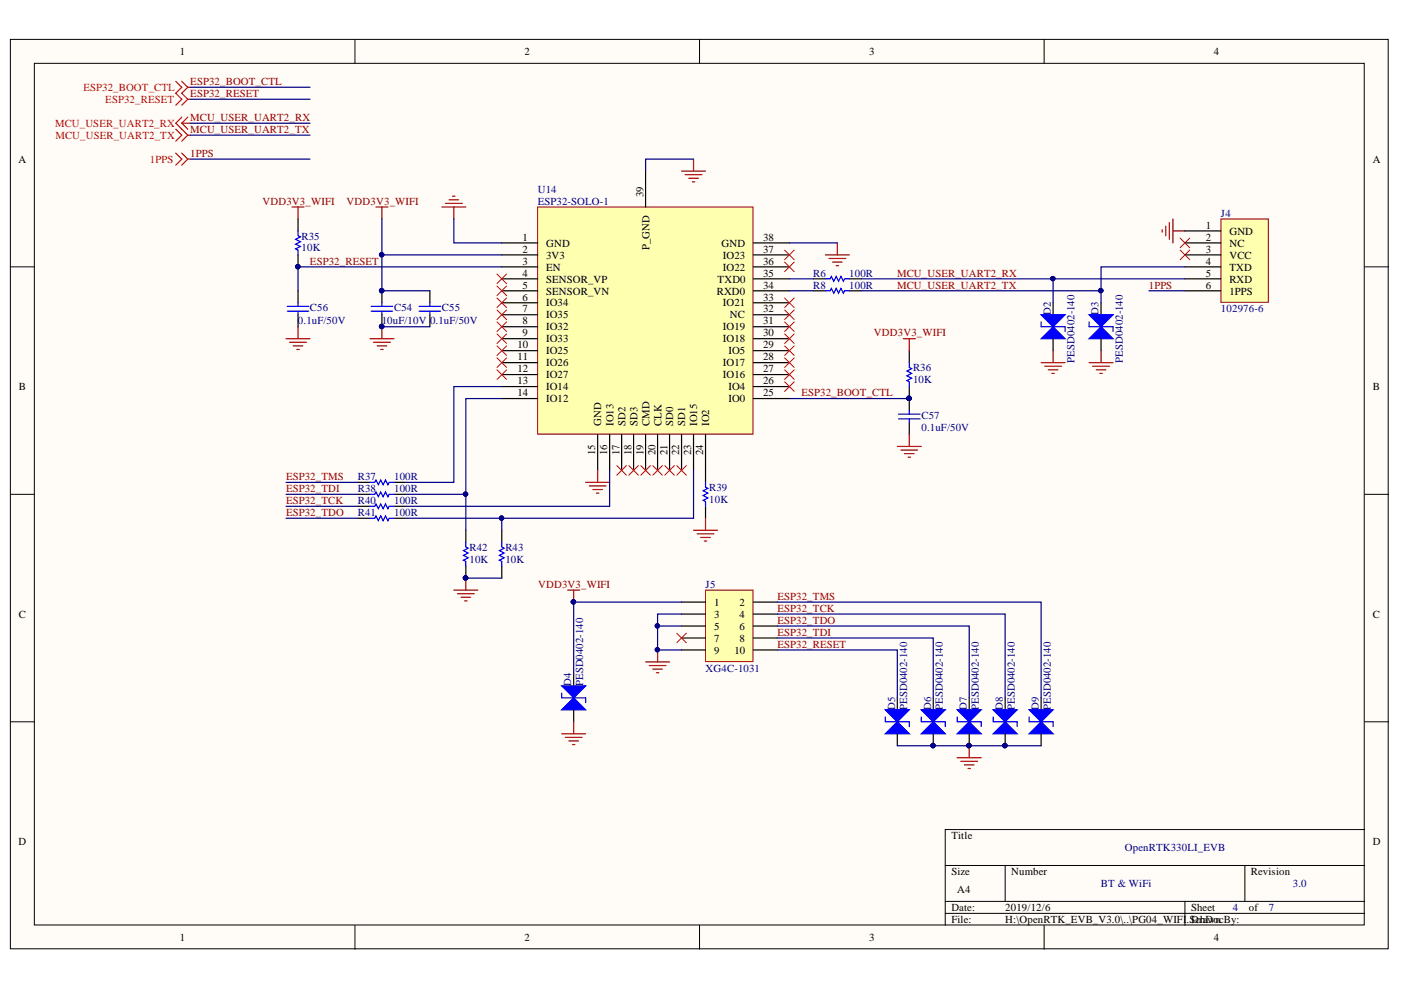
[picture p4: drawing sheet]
<svg xmlns="http://www.w3.org/2000/svg" width="297mm" height="210mm" viewBox="0 0 297 210" stroke-linecap="round" stroke-linejoin="round" font-family="sans-serif">
<defs><g id="words">
<g font-size="2.3">
<text x="38.1" y="11.7">1</text>
<text x="111.2" y="11.7">2</text>
<text x="184.3" y="11.7">3</text>
<text x="257.4" y="11.7">4</text>
<text x="3.9" y="34.5">A</text>
<text x="291.1" y="34.5">A</text>
<text x="136.4" y="41.8" transform="rotate(-90 136.4 41.8)">39</text>
<text x="110.8" y="51">1</text>
<text x="110.8" y="53.6">2</text>
<text x="115.8" y="52.3">GND</text>
<text x="137.7" y="53.1" transform="rotate(-90 137.7 53.1)">P_GND</text>
<text x="153" y="52.3">GND</text>
<text x="161.8" y="53.6">37</text>
<text x="161.8" y="51">38</text>
<text x="255.7" y="48.5">1</text>
<text x="255.7" y="51">2</text>
<text x="255.7" y="53.6">3</text>
<text x="260.7" y="49.8">GND</text>
<text x="260.7" y="52.3">NC</text>
<text x="110.8" y="56.1">3</text>
<text x="110.8" y="58.6">4</text>
<text x="115.8" y="54.8">3V3</text>
<text x="115.8" y="57.4">EN</text>
<text x="115.8" y="59.9">SENSOR_VP</text>
<text x="152.1" y="59.9">TXD0</text>
<text x="153.2" y="57.4">IO22</text>
<text x="153.2" y="54.8">IO23</text>
<text x="161.8" y="58.6">35</text>
<text x="161.8" y="56.1">36</text>
<text x="255.7" y="56.1">4</text>
<text x="255.7" y="58.6">5</text>
<text x="260.7" y="54.8">VCC</text>
<text x="260.7" y="57.4">TXD</text>
<text x="260.7" y="59.9">RXD</text>
<text x="110.8" y="61.2">5</text>
<text x="110.8" y="63.7">6</text>
<text x="115.8" y="62.4">SENSOR_VN</text>
<text x="115.8" y="65">IO34</text>
<text x="152" y="62.4">RXD0</text>
<text x="153.2" y="65">IO21</text>
<text x="161.8" y="63.7">33</text>
<text x="161.8" y="61.2">34</text>
<text x="255.7" y="61.2">6</text>
<text x="260.7" y="62.4">1PPS</text>
<text x="110.8" y="66.2">7</text>
<text x="110.8" y="68.8">8</text>
<text x="110.8" y="71.3">9</text>
<text x="115.8" y="67.5">IO35</text>
<text x="115.8" y="70.1">IO32</text>
<text x="153.2" y="70.1">IO19</text>
<text x="154.8" y="67.5">NC</text>
<text x="161.8" y="71.3">30</text>
<text x="161.8" y="68.8">31</text>
<text x="161.8" y="66.2">32</text>
<text x="109.7" y="73.9">10</text>
<text x="109.7" y="76.4">11</text>
<text x="115.8" y="72.6">IO33</text>
<text x="115.8" y="75.1">IO25</text>
<text x="115.8" y="77.7">IO26</text>
<text x="153.2" y="77.7">IO17</text>
<text x="153.2" y="72.6">IO18</text>
<text x="154.4" y="75.1">IO5</text>
<text x="161.8" y="76.4">28</text>
<text x="161.8" y="73.9">29</text>
<text x="4" y="82.7">B</text>
<text x="109.7" y="78.9">12</text>
<text x="109.7" y="81.5">13</text>
<text x="109.7" y="84">14</text>
<text x="115.8" y="80.2">IO27</text>
<text x="115.8" y="82.7">IO14</text>
<text x="153.2" y="80.2">IO16</text>
<text x="154.4" y="82.7">IO4</text>
<text x="161.8" y="84">25</text>
<text x="161.8" y="81.5">26</text>
<text x="161.8" y="78.9">27</text>
<text x="291.1" y="82.7">B</text>
<text x="115.8" y="85.3">IO12</text>
<text x="154.4" y="85.3">IO0</text>
<text x="127.4" y="90.3" transform="rotate(-90 127.4 90.3)">GND</text>
<text x="130.1" y="90.3" transform="rotate(-90 130.1 90.3)">IO13</text>
<text x="132.6" y="90.3" transform="rotate(-90 132.6 90.3)">SD2</text>
<text x="135.1" y="90.3" transform="rotate(-90 135.1 90.3)">SD3</text>
<text x="137.7" y="90.3" transform="rotate(-90 137.7 90.3)">CMD</text>
<text x="140.2" y="90.3" transform="rotate(-90 140.2 90.3)">CLK</text>
<text x="142.8" y="90.3" transform="rotate(-90 142.8 90.3)">SD0</text>
<text x="145.3" y="90.3" transform="rotate(-90 145.3 90.3)">SD1</text>
<text x="147.8" y="90.3" transform="rotate(-90 147.8 90.3)">IO15</text>
<text x="150.4" y="90.3" transform="rotate(-90 150.4 90.3)">IO2</text>
<text x="126.2" y="96.4" transform="rotate(-90 126.2 96.4)">15</text>
<text x="128.7" y="96.4" transform="rotate(-90 128.7 96.4)">16</text>
<text x="131.3" y="96.4" transform="rotate(-90 131.3 96.4)">17</text>
<text x="133.9" y="96.4" transform="rotate(-90 133.9 96.4)">18</text>
<text x="136.4" y="96.4" transform="rotate(-90 136.4 96.4)">19</text>
<text x="139" y="96.4" transform="rotate(-90 139 96.4)">20</text>
<text x="141.5" y="96.4" transform="rotate(-90 141.5 96.4)">21</text>
<text x="144" y="96.4" transform="rotate(-90 144 96.4)">22</text>
<text x="146.6" y="96.4" transform="rotate(-90 146.6 96.4)">23</text>
<text x="149.1" y="96.4" transform="rotate(-90 149.1 96.4)">24</text>
<text x="4" y="131">C</text>
<text x="151.4" y="128.4">1</text>
<text x="151.4" y="131">3</text>
<text x="156.8" y="128.4">2</text>
<text x="156.8" y="131">4</text>
<text x="291.1" y="131">C</text>
<text x="151.4" y="133.5">5</text>
<text x="151.4" y="136">7</text>
<text x="156.8" y="133.5">6</text>
<text x="156.8" y="136">8</text>
<text x="151.4" y="138.6">9</text>
<text x="155.7" y="138.6">10</text>
<text x="3.9" y="179.2">D</text>
<text x="201.7" y="177.9">Title</text>
<text x="291.1" y="179.2">D</text>
<text x="201.7" y="185.6">Size</text>
<text x="214.4" y="185.6">Number</text>
<text x="265.2" y="185.6">Revision</text>
<text x="203" y="189.4">A4</text>
<text x="201.7" y="193.2">Date:</text>
<text x="201.7" y="195.7">File:</text>
<text x="213.1" y="193.2">2019/12/6</text>
<text x="213.1" y="195.7">H:\OpenRTK_EVB_V3.0\..\PG04_WIFI.SchDocBy:</text>
<text x="252.5" y="193.2">Sheet</text>
<text x="252.5" y="195.7">Drawn</text>
<text x="264.8" y="193.2">of</text>
<text x="38.1" y="199.5">1</text>
<text x="111.2" y="199.5">2</text>
<text x="184.3" y="199.5">3</text>
<text x="257.4" y="199.5">4</text>
</g>
<g font-size="2.3" fill="#f00">
<text x="17.7" y="19.3">ESP32_BOOT_CTL</text>
<text x="22.3" y="21.8">ESP32_RESET</text>
<text x="11.7" y="26.9">MCU_USER_UART2_RX</text>
<text x="11.8" y="29.4">MCU_USER_UART2_TX</text>
<text x="31.8" y="34.5">1PPS</text>
</g>
<g font-size="2.3" fill="#800000">
<text x="40.3" y="20.5">ESP32_RESET</text>
<text x="40.3" y="18">ESP32_BOOT_CTL</text>
<text x="40.3" y="25.6">MCU_USER_UART2_RX</text>
<text x="40.3" y="28.1">MCU_USER_UART2_TX</text>
<text x="40.3" y="33.2">1PPS</text>
<text x="55.6" y="43.4">VDD3V3_WIFI</text>
<text x="73.5" y="43.4">VDD3V3_WIFI</text>
<text x="65.7" y="56.1">ESP32_RESET</text>
<text x="190.2" y="58.6">MCU_USER_UART2_RX</text>
<text x="190.2" y="61.2">MCU_USER_UART2_TX</text>
<text x="243.6" y="61.2">1PPS</text>
<text x="185.3" y="71.3">VDD3V3_WIFI</text>
<text x="169.9" y="84">ESP32_BOOT_CTL</text>
<text x="60.6" y="101.7">ESP32_TMS</text>
<text x="60.6" y="104.4">ESP32_TDI</text>
<text x="60.6" y="106.9">ESP32_TCK</text>
<text x="60.6" y="109.4">ESP32_TDO</text>
<text x="114.1" y="124.6">VDD3V3_WIFI</text>
<text x="164.8" y="127.2">ESP32_TMS</text>
<text x="164.8" y="129.7">ESP32_TCK</text>
<text x="164.8" y="134.8">ESP32_TDI</text>
<text x="164.8" y="132.2">ESP32_TDO</text>
<text x="164.8" y="137.3">ESP32_RESET</text>
</g>
<g font-size="2.3" fill="#000080">
<text x="114" y="40.8">U14</text>
<text x="114" y="43.4">ESP32-SOLO-1</text>
<text x="258.9" y="46">J4</text>
<text x="63.9" y="50.8">R35</text>
<text x="63.9" y="53.3">10K</text>
<text x="172.4" y="58.6">R6</text>
<text x="180.1" y="58.6">100R</text>
<text x="65.7" y="66">C56</text>
<text x="83.6" y="66">C54</text>
<text x="93.7" y="66">C55</text>
<text x="172.4" y="61.2">R8</text>
<text x="180.1" y="61.2">100R</text>
<text x="63.2" y="68.8">0.1uF/50V</text>
<text x="80.9" y="68.8">10uF/10V</text>
<text x="91.2" y="68.8">0.1uF/50V</text>
<text x="222.8" y="66.8" transform="rotate(-90 222.8 66.8)">D2</text>
<text x="232.9" y="66.8" transform="rotate(-90 232.9 66.8)">D3</text>
<text x="258.9" y="66.2">102976-6</text>
<text x="227.8" y="76.9" transform="rotate(-90 227.8 76.9)">PESD0402-140</text>
<text x="238.1" y="76.9" transform="rotate(-90 238.1 76.9)">PESD0402-140</text>
<text x="193.6" y="78.7">R36</text>
<text x="193.6" y="81.2">10K</text>
<text x="195.4" y="88.8">C57</text>
<text x="195.4" y="91.3">0.1uF/50V</text>
<text x="75.9" y="101.7">R37</text>
<text x="83.6" y="101.7">100R</text>
<text x="75.9" y="104.4">R38</text>
<text x="75.9" y="106.9">R40</text>
<text x="83.6" y="104.4">100R</text>
<text x="83.6" y="106.9">100R</text>
<text x="150.4" y="104.1">R39</text>
<text x="150.4" y="106.6">10K</text>
<text x="75.9" y="109.4">R41</text>
<text x="83.6" y="109.4">100R</text>
<text x="99.5" y="116.8">R42</text>
<text x="99.5" y="119.3">10K</text>
<text x="107.2" y="116.8">R43</text>
<text x="107.2" y="119.3">10K</text>
<text x="149.6" y="124.6">J5</text>
<text x="149.6" y="142.4">XG4C-1031</text>
<text x="121.1" y="145.4" transform="rotate(-90 121.1 145.4)">D4</text>
<text x="123.6" y="145.4" transform="rotate(-90 123.6 145.4)">PESD0402-140</text>
<text x="189.8" y="150.5" transform="rotate(-90 189.8 150.5)">D5</text>
<text x="192.3" y="150.5" transform="rotate(-90 192.3 150.5)">PESD0402-140</text>
<text x="197.4" y="150.5" transform="rotate(-90 197.4 150.5)">D6</text>
<text x="199.9" y="150.5" transform="rotate(-90 199.9 150.5)">PESD0402-140</text>
<text x="205" y="150.5" transform="rotate(-90 205 150.5)">D7</text>
<text x="207.5" y="150.5" transform="rotate(-90 207.5 150.5)">PESD0402-140</text>
<text x="212.6" y="150.5" transform="rotate(-90 212.6 150.5)">D8</text>
<text x="215.2" y="150.5" transform="rotate(-90 215.2 150.5)">PESD0402-140</text>
<text x="220.2" y="150.5" transform="rotate(-90 220.2 150.5)">D9</text>
<text x="222.8" y="150.5" transform="rotate(-90 222.8 150.5)">PESD0402-140</text>
<text x="238.5" y="180.5">OpenRTK330LI_EVB</text>
<text x="233.4" y="188.1">BT &amp; WiFi</text>
<text x="274.1" y="188.1">3.0</text>
<text x="261.4" y="193.2">4</text>
<text x="269" y="193.2">7</text>
</g>
</g></defs>
<g fill="#fffcf8" stroke="#000" stroke-width=".21">
<path d="M2.2 8.4h292.1v192.8h-292.1z"/>
<path d="M7.3 13.4h281.9v182.7h-281.9z"/>
</g>
<g fill="none" stroke="#000" stroke-width=".21">
<path d="M75.3 8.4v5M148.3 8.4v5M221.4 8.4v5M2.2 56.6h5.1M289.3 56.6h5.1M2.2 104.8h5.1M289.3 104.8h5.1M2.2 153h5.1M289.3 153h5.1M289.3 175.9h-88.9v20.3M75.3 196.2v5.1M148.3 196.2v5.1"/>
<path d="M200.4 183.5h88.9M200.4 191.1h88.9M200.4 193.7h88.9M213.1 183.5v7.6M221.4 196.2v5.1M251.2 191.1v5.1M263.9 183.5v7.6"/>
</g>
<path d="M114 43.9h45.6v48.1h-45.6z" fill="#ffffb0" stroke="#800000" stroke-width=".21"/>
<g fill="none" stroke="#000" stroke-width=".25">
<path d="M136.9 36.3v7.6M63.2 46.4v2.6M63.2 54v2.6M106.4 51.5h7.6M106.4 54h7.6M106.4 56.6h7.6M106.4 59.1h7.6M159.7 51.5h7.7M159.7 54h7.7M159.7 56.6h7.7M159.7 59.1h7.7M63.2 61.7v2.5"/>
<path d="M63.2 66.7v2.6M81 61.7v2.5M81 66.7v2.6M91.1 61.7v2.5M91.1 66.7v2.6M106.4 61.7h7.6M106.4 64.2h7.6M106.4 66.7h7.6M106.4 69.3h7.6M106.4 71.8h7.6M106.4 74.3h7.6M106.4 76.9h7.6"/>
<path d="M106.4 79.4h7.6M159.7 61.7h7.7M159.7 64.2h7.7M159.7 66.7h7.7M159.7 69.3h7.7M159.7 71.8h7.7M159.7 74.3h7.7M159.7 76.9h7.7M159.7 79.4h7.7M192.8 74.3v2.6M106.4 82h7.6M106.4 84.5h7.6"/>
<path d="M126.7 92.1v7.6M129.3 92.1v7.6M131.8 92.1v7.6M134.3 92.1v7.6M136.9 92.1v7.6M139.4 92.1v7.6M142 92.1v7.6M144.5 92.1v7.6M147 92.1v7.6M149.6 92.1v10.2M159.7 82h7.7M159.7 84.5h7.7"/>
<path d="M192.8 82v5M192.8 89.6v2.5M75.9 102.3h2.5M75.9 104.8h2.5M75.9 107.3h2.5M75.9 109.9h2.5M83.5 102.3h2.6M83.5 104.8h2.6M83.5 107.3h2.6M83.5 109.9h2.6M98.8 112.4v2.6M106.4 112.4v2.6"/>
<path d="M149.6 107.3v2.6M98.8 120v2.6M106.4 120v2.6"/>
</g>
<g fill="none" stroke="#800000" stroke-width=".25">
<path d="M144.5 36.3h5.1M145.3 37h3.5M146 37.8h2.1M146.8 38.6h.5M147 33.7v2.6M61.9 43.9h2.6M63.2 43.9v2.5M79.7 43.9h2.5M81 43.9v2.5M93.7 43.9h5.1M94.4 43.1h3.6M95.2 42.4h2"/>
<path d="M96 41.6h.5M96.2 43.9v2.5M175 54h5.1M175.8 54.8h3.5M176.5 55.6h2.1M177.3 56.3h.5M177.5 51.5v2.5M246.4 48.7v.5M247.2 48v2M247.9 47.2v3.5M248.7 46.4v5.1M248.7 49h2.5"/>
<path d="M60.6 71.8h5.1M61.4 72.6h3.6M62.2 73.3h2M62.9 74.1h.5M63.2 69.3v2.5M191.5 71.8h2.6M192.8 71.8v2.5M126.7 99.7v2.6M190.2 94.7h5.1M191 95.4h3.6M191.8 96.2h2M192.5 96.9h.5"/>
<path d="M192.8 92.1v2.6M124.2 102.3h5.1M124.9 103h3.6M125.7 103.8h2M126.5 104.6h.5M147 112.4h5.1M147.8 113.2h3.6M148.6 113.9h2M149.3 114.7h.5M149.6 109.9v2.5M96.2 125.1h5.1M97 125.9h3.5"/>
<path d="M97.7 126.6h2.1M98.5 127.4h.5M98.8 122.6v2.5M120.4 125.1h2.5M121.6 125.1v2.6M139.4 137.8v2.5M136.9 140.3h5.1M137.6 141.1h3.6M138.4 141.9h2M139.2 142.6h.5"/>
</g>
<g fill="#000080" stroke="#000080" stroke-width=".21">
<circle cx="80.9" cy="61.6" r=".47"/>
<circle cx="80.9" cy="69.2" r=".46"/>
<circle cx="192.7" cy="84.5" r=".46"/>
<circle cx="98.7" cy="122.5" r=".46"/>
<circle cx="63.1" cy="56.5" r=".46"/>
<circle cx="121.6" cy="127.6" r=".46"/>
<circle cx="139.4" cy="137.8" r=".46"/>
</g>
<g fill="none" stroke="#00f" stroke-width=".25">
<path d="M63.2 49v1l.5 .2-1 .5 1 .6-1 .5 1 .5-1 .5 .5 .2v1M60.9 66h4.6M60.9 65h4.6M63.2 64.2v.8M63.2 66v.7M78.7 66h4.6M78.7 65h4.6M81 64.2v.8M81 66v.7M88.9 66h4.5M88.9 65h4.5M91.1 64.2v.8"/>
<path d="M91.1 66v.7M192.8 76.9v1l.5 .3-1 .5 1 .5-1 .5 1 .5-1 .5 .5 .2v1.1M190.5 87.8h4.6M190.5 88.8h4.6M192.8 87v.8M192.8 88.8v.8M78.4 102.3h1l.3-.5 .5 1 .5-1 .5 1 .5-1 .5 1 .3-.5h1M78.4 104.8h1l.3-.5 .5 1 .5-1 .5 1 .5-1 .5 1 .3-.5h1M78.4 107.3h1l.3-.5 .5 1.1 .5-1.1 .5 1.1 .5-1.1 .5 1.1 .3-.6h1M78.4 109.9h1l.3-.5 .5 1 .5-1 .5 1 .5-1 .5 1 .3-.5h1M98.8 115v1l.5 .2-1 .5 1 .5-1 .6 1 .5-1 .5 .5 .2v1M106.4 115v1l.5 .2-1 .5 1 .5-1 .6 1 .5-1 .5 .5 .2v1"/>
<path d="M149.6 102.3v1l.5 .2-1 .5 1 .6-1 .5 1 .5-1 .5 .5 .2v1"/>
</g>
<g fill="none" stroke="#f00" stroke-width=".21">
<path d="M105.4 58.1l2 2M107.4 58.1l-2 2M166.4 53l2 2.1M166.4 55.6l2 2M168.4 53l-2 2.1M168.4 55.6l-2 2M250.2 50.5l2 2M250.2 53l2 2.1M252.2 50.5l-2 2M252.2 53l-2 2.1M105.4 60.6l2 2.1M105.4 63.2l2 2"/>
<path d="M105.4 65.7l2 2M105.4 68.3l2 2M105.4 70.8l2 2M105.4 73.3l2 2.1M105.4 75.9l2 2M105.4 78.4l2 2M107.4 60.6l-2 2.1M107.4 63.2l-2 2M107.4 65.7l-2 2M107.4 68.3l-2 2M107.4 70.8l-2 2M107.4 73.3l-2 2.1"/>
<path d="M107.4 75.9l-2 2M107.4 78.4l-2 2M166.4 63.2l2 2M166.4 65.7l2 2M166.4 68.3l2 2M166.4 70.8l2 2M166.4 73.3l2 2.1M166.4 75.9l2 2M166.4 78.4l2 2M168.4 63.2l-2 2M168.4 65.7l-2 2M168.4 68.3l-2 2"/>
<path d="M168.4 70.8l-2 2M168.4 73.3l-2 2.1M168.4 75.9l-2 2M168.4 78.4l-2 2M130.8 98.7l2 2M132.8 98.7l-2 2M133.3 98.7l2.1 2M135.4 98.7l-2.1 2M135.9 98.7l2 2M137.9 98.7l-2 2M138.4 98.7l2 2M140.4 98.7l-2 2"/>
<path d="M140.9 98.7l2.1 2M143 98.7l-2.1 2M143.5 98.7l2 2M145.5 98.7l-2 2M166.4 80.9l2 2.1M168.4 80.9l-2 2.1"/>
</g>
<g fill="none" stroke="#f00" stroke-width=".25">
<path d="M37.3 17.2l1.2 1.3-1.2 1.3 1.2 1.2-1.2 1.3M38.5 17.2l1.3 1.3M39.8 18.5l-1.3 1.3 1.3 1.2M39.8 18.5h.5M37.3 27.4l1.2 1.3-1.2 1.2M38.5 26.1l1.3 1.3M38.5 24.9l-1.2 1.2 2.5 2.6M38.5 26.1h1.8M39.8 24.9l-1.3 1.2M39.8 28.7l-1.3 1.2M39.8 28.7h.5M39.8 21l-1.3 1.3"/>
<path d="M39.8 21h.5"/>
</g>
<path d="M258.9 46.4h10v17.7h-10z" fill="#ffffb0" stroke="#800000" stroke-width=".21"/>
<path d="M251.2 49h7.7M251.2 51.5h7.7M251.2 54h7.7M251.2 56.6h7.7M251.2 59.1h7.7M251.2 61.7h7.7" fill="none" stroke="#000" stroke-width=".25"/>
<path d="M149.6 125.1h10v15.2h-10z" fill="#ffffb0" stroke="#800000" stroke-width=".21"/>
<g fill="none" stroke="#000" stroke-width=".25">
<path d="M172.5 59.1h2.5M180.1 59.1h2.5M172.5 61.7h2.5M180.1 61.7h2.5M144.5 127.7h5.1M144.5 130.2h5.1M144.5 132.7h5.1M144.5 135.3h5.1M144.5 137.8h5.1M159.7 127.7h5.1M159.7 130.2h5.1M159.7 132.7h5.1"/>
<path d="M159.7 135.3h5.1M159.7 137.8h5.1M213.1 148v2.5"/>
</g>
<path d="M175 59.1h1l.3-.5 .5 1 .5-1 .5 1 .5-1 .5 1 .3-.5h1M175 61.7h1l.3-.5 .5 1 .5-1 .5 1 .5-1 .5 1 .3-.5h1" fill="none" stroke="#00f" stroke-width=".25"/>
<path d="M210.6 155.6l2.5-2.6 2.6 2.6z" fill="#00f"/>
<path d="M210.6 155.6l2.5-2.6 2.6 2.6zM210.6 152v1h5.1v1.1" fill="none" stroke="#00f" stroke-width=".25"/>
<path d="M210.6 150.5h5.1l-2.6 2.5z" fill="#00f"/>
<path d="M210.6 150.5h5.1l-2.6 2.5z" fill="none" stroke="#00f" stroke-width=".25"/>
<path d="M205.5 148v2.5M213.1 155.6v2.5" fill="none" stroke="#000" stroke-width=".25"/>
<circle cx="213" cy="158.1" r=".47" fill="#000080" stroke="#000080" stroke-width=".21"/>
<path d="M202.9 155.6l2.6-2.6 2.5 2.6z" fill="#00f"/>
<path d="M202.9 155.6l2.6-2.6 2.5 2.6zM202.9 152v1h5.1v1.1" fill="none" stroke="#00f" stroke-width=".25"/>
<path d="M202.9 150.5h5.1l-2.5 2.5z" fill="#00f"/>
<path d="M202.9 150.5h5.1l-2.5 2.5z" fill="none" stroke="#00f" stroke-width=".25"/>
<path d="M197.9 148v2.5M205.5 155.6v2.5" fill="none" stroke="#000" stroke-width=".25"/>
<circle cx="205.4" cy="158.1" r=".47" fill="#000080" stroke="#000080" stroke-width=".21"/>
<path d="M195.3 155.6l2.6-2.6 2.5 2.6z" fill="#00f"/>
<path d="M195.3 155.6l2.6-2.6 2.5 2.6zM195.3 152v1h5.1v1.1" fill="none" stroke="#00f" stroke-width=".25"/>
<path d="M195.3 150.5h5.1l-2.5 2.5z" fill="#00f"/>
<path d="M195.3 150.5h5.1l-2.5 2.5z" fill="none" stroke="#00f" stroke-width=".25"/>
<path d="M197.9 155.6v2.5M220.7 148v2.5" fill="none" stroke="#000" stroke-width=".25"/>
<circle cx="197.8" cy="158.1" r=".46" fill="#000080" stroke="#000080" stroke-width=".21"/>
<path d="M218.2 155.6l2.5-2.6 2.6 2.6z" fill="#00f"/>
<path d="M218.2 155.6l2.5-2.6 2.6 2.6zM218.2 152v1h5.1v1.1" fill="none" stroke="#00f" stroke-width=".25"/>
<path d="M218.2 150.5h5.1l-2.6 2.5z" fill="#00f"/>
<path d="M218.2 150.5h5.1l-2.6 2.5z" fill="none" stroke="#00f" stroke-width=".25"/>
<path d="M190.2 148v2.5M220.7 155.6v2.5" fill="none" stroke="#000" stroke-width=".25"/>
<path d="M187.7 155.6l2.5-2.6 2.6 2.6z" fill="#00f"/>
<path d="M187.7 155.6l2.5-2.6 2.6 2.6zM187.7 152v1h5.1v1.1" fill="none" stroke="#00f" stroke-width=".25"/>
<path d="M187.7 150.5h5.1l-2.6 2.5z" fill="#00f"/>
<path d="M187.7 150.5h5.1l-2.6 2.5z" fill="none" stroke="#00f" stroke-width=".25"/>
<path d="M121.6 142.9v2.5M190.2 155.6v2.5" fill="none" stroke="#000" stroke-width=".25"/>
<path d="M205.5 158.1v2.6M202.9 160.7h5.1M203.7 161.4h3.6M204.5 162.2h2M205.2 162.9h.5" fill="none" stroke="#800000" stroke-width=".25"/>
<circle cx="205.4" cy="158.1" r=".47" fill="#000080" stroke="#000080" stroke-width=".21"/>
<path d="M119.1 150.5l2.5-2.5 2.6 2.5z" fill="#00f"/>
<path d="M119.1 150.5l2.5-2.5 2.6 2.5zM119.1 146.9v1.1h5.1v1" fill="none" stroke="#00f" stroke-width=".25"/>
<path d="M119.1 145.4h5.1l-2.6 2.6z" fill="#00f"/>
<path d="M119.1 145.4h5.1l-2.6 2.6z" fill="none" stroke="#00f" stroke-width=".25"/>
<path d="M223.3 64.2v2.5M121.6 150.5v2.5" fill="none" stroke="#000" stroke-width=".25"/>
<path d="M119.1 155.6h5.1M119.9 156.3h3.5M120.6 157.1h2M121.4 157.9h.5M121.6 153v2.6" fill="none" stroke="#800000" stroke-width=".25"/>
<path d="M143.5 134.3l2 2M145.5 134.3l-2 2" fill="none" stroke="#f00" stroke-width=".21"/>
<path d="M220.7 71.8l2.6-2.5 2.5 2.5z" fill="#00f"/>
<path d="M220.7 71.8l2.6-2.5 2.5 2.5zM220.7 68.3v1h5.1v1" fill="none" stroke="#00f" stroke-width=".25"/>
<path d="M220.7 66.7h5.1l-2.5 2.6z" fill="#00f"/>
<path d="M220.7 66.7h5.1l-2.5 2.6z" fill="none" stroke="#00f" stroke-width=".25"/>
<path d="M223.3 71.8v2.5M233.4 64.2v2.5" fill="none" stroke="#000" stroke-width=".25"/>
<path d="M230.9 71.8l2.5-2.5 2.6 2.5z" fill="#00f"/>
<path d="M230.9 71.8l2.5-2.5 2.6 2.5zM230.9 68.3v1h5.1v1" fill="none" stroke="#00f" stroke-width=".25"/>
<path d="M230.9 66.7h5.1l-2.6 2.6z" fill="#00f"/>
<path d="M230.9 66.7h5.1l-2.6 2.6z" fill="none" stroke="#00f" stroke-width=".25"/>
<path d="M233.4 71.8v2.5" fill="none" stroke="#000" stroke-width=".25"/>
<g fill="none" stroke="#800000" stroke-width=".25">
<path d="M78.4 71.8h5.1M79.2 72.6h3.6M80 73.3h2M80.7 74.1h.5M81 69.3v2.5M220.7 76.9h5.1M221.5 77.6h3.6M222.3 78.4h2M223 79.2h.5M223.3 74.3v2.6M230.9 76.9h5.1M231.7 77.6h3.5"/>
<path d="M232.4 78.4h2.1M233.2 79.2h.5M233.4 74.3v2.6"/>
</g>
<path d="M37.3 32.5l1.2 1.2-1.2 1.3M38.5 32.5l1.3 1.2M39.8 33.7l-1.3 1.3M39.8 33.7h.5" fill="none" stroke="#f00" stroke-width=".25"/>
<g fill="#000080" stroke="#000080" stroke-width=".21">
<circle cx="80.9" cy="69.2" r=".46"/>
<circle cx="98.7" cy="104.8" r=".46"/>
<circle cx="106.3" cy="109.8" r=".46"/>
<circle cx="98.7" cy="122.5" r=".46"/>
<circle cx="192.7" cy="84.5" r=".46"/>
<circle cx="63.1" cy="56.5" r=".46"/>
<circle cx="233.4" cy="61.6" r=".47"/>
<circle cx="139.4" cy="132.7" r=".46"/>
<circle cx="139.4" cy="137.8" r=".46"/>
<circle cx="223.2" cy="59.1" r=".46"/>
<circle cx="80.9" cy="54" r=".47"/>
<circle cx="80.9" cy="61.6" r=".47"/>
<circle cx="121.6" cy="127.6" r=".46"/>
<circle cx="197.8" cy="158.1" r=".46"/>
<circle cx="205.4" cy="158.1" r=".47"/>
<circle cx="213" cy="158.1" r=".47"/>
</g>
<g fill="none" stroke="#000080" stroke-width=".25">
<path d="M40.3 18.5h25.4M40.3 28.7h25.4M40.3 26.1h25.4M40.3 21h25.4M40.3 33.7h25.4M147 33.7h-10.1v2.6M81 46.4v7.6h25.4M81 54v7.7h10.1M96.2 46.4v5.1h10.2M106.4 56.6h-43.2v5.1M167.4 51.5h10.1M167.4 59.1h5.1"/>
<path d="M182.6 59.1h68.6M223.3 59.1v5.1M251.2 56.6h-17.8v5.1h-50.8M81 69.3h10.1M167.4 61.7h5.1M233.4 61.7v2.5M243.6 61.7h7.6M106.4 82h-10.2v20.3h-10.1M106.4 84.5h-7.6v20.3h-12.7M129.3 99.7v7.6h-43.2M147 99.7v10.2h-60.9M167.4 84.5h25.4"/>
<path d="M60.6 102.3h15.3M60.6 104.8h15.3M60.6 107.3h15.3M60.6 109.9h15.3M98.8 104.8v7.6M106.4 109.9v2.5M98.8 122.6h7.6M139.4 132.7v5.1h5.1M144.5 130.2h-5.1v2.5h5.1M144.5 127.7h-22.9v15.2M164.8 127.7h55.9v20.3M164.8 130.2h48.3v17.8"/>
<path d="M164.8 132.7h40.7v15.3M164.8 135.3h33.1v12.7M164.8 137.8h25.4v10.2M190.2 158.1h30.5"/>
</g>
<use href="#words"/>
</svg>
